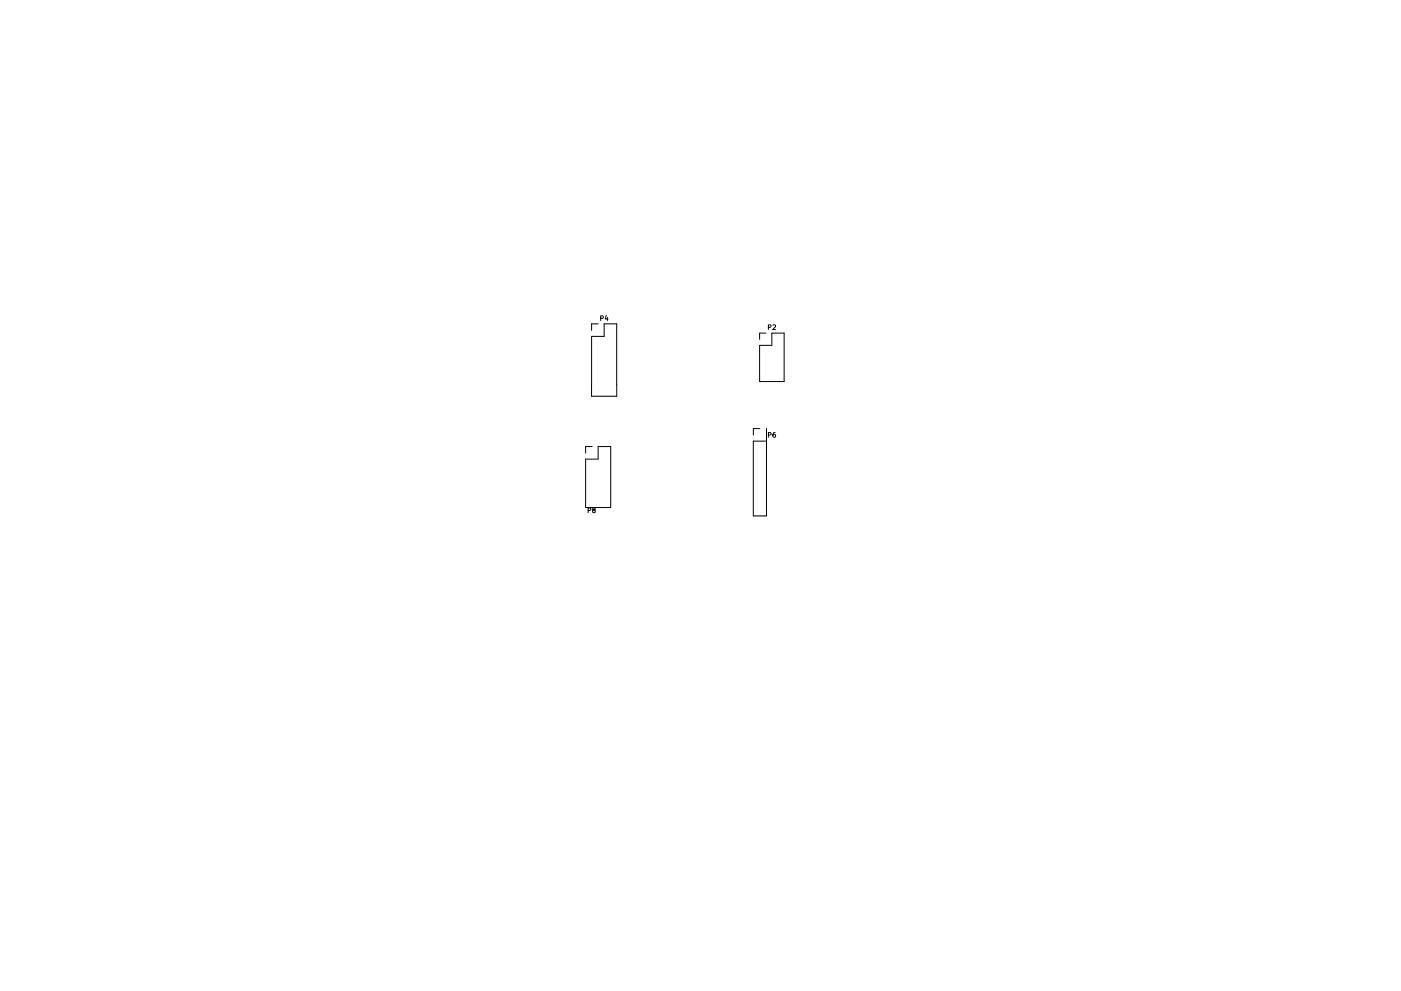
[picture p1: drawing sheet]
<svg xmlns="http://www.w3.org/2000/svg" width="297mm" height="210mm" viewBox="0 0 297 210" stroke-linecap="round" stroke-linejoin="round" font-family="sans-serif">
<g fill="none" stroke="#000" stroke-width=".21">
<path d="M126.8 68.7h-1.4v1.4M127.4 67.5h.4l.1-.4-.5-.1v1M128.1 68.7h2.7v15.4h-5.4v-12.7h2.7zM128.5 67l-.2 .7h.6M128.8 67.3v.7M162.4 70.7h-1.3v1.3M162.9 69.4h.5v-.4l-.5-.1v1M163.7 70.7h2.6v10.3h-5.2v-7.7h2.6zM163.9 69l.3-.1 .2 .3-.6 .7h.6M125.6 94.7h-1.4v1.4M126.8 94.7h2.7v13h-5.3v-10.3h2.6zM161.1 90.9h-1.4v1.4"/>
<path d="M162.5 90.9v18.6h-2.8v-15.9h2.8M162.9 92.3h.5v-.4l-.5-.1v1M164.3 91.8l-.4 .2v.6l.2 .2 .3-.1-.1-.5h-.2l-.2 .1M124.7 108.3h.5v-.4l-.5-.1v1M125.8 108.2l-.1-.3 .4-.1 .1 .3-.6 .3 .2 .4 .4-.2-.2-.4"/>
</g>
</svg>
